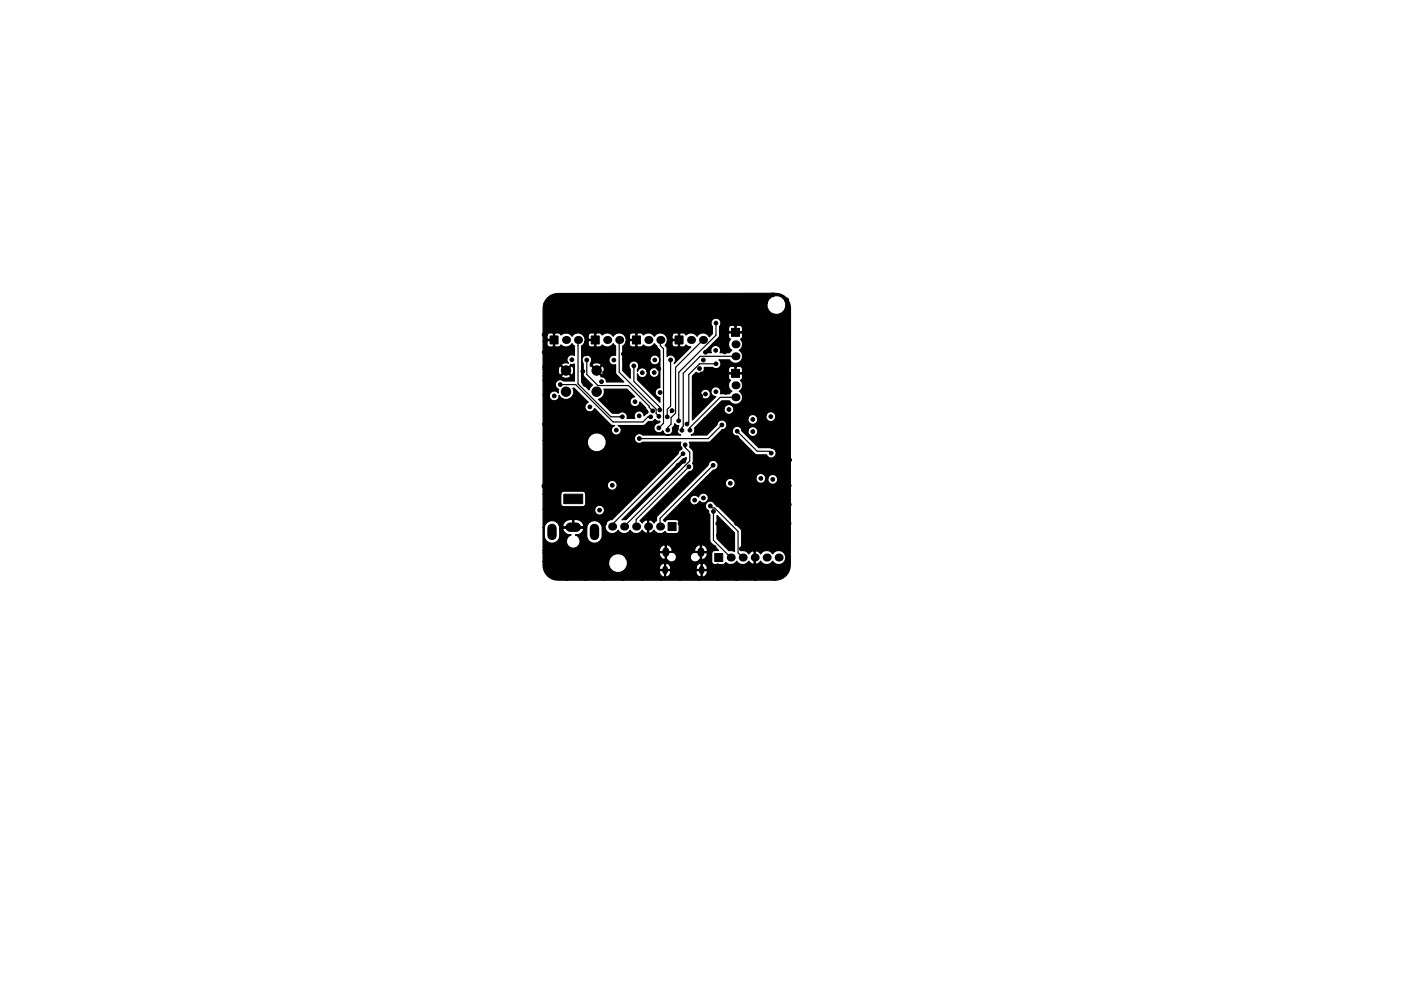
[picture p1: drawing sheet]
<svg xmlns="http://www.w3.org/2000/svg" width="297mm" height="210mm" viewBox="0 0 297 210" stroke-linecap="round" stroke-linejoin="round" font-family="sans-serif">
<g fill="#000" stroke="#000" stroke-width=".21">
<path d="M116.6 71.3h1.7v1.7h-1.7zM125.4 71.3h1.7v1.7h-1.7zM134.1 71.3h1.7v1.7h-1.7zM143.1 71.3h1.7v1.7h-1.7zM155.1 69.7h1.7v1.7h-1.7zM155.1 78.4h1.7v1.7h-1.7zM119.5 104.9h4v2h-4zM141.6 110.9h1.7v1.7h-1.7zM151.5 117.4h1.7v1.7h-1.7z"/>
<circle cx="115.4" cy="71" r=".4"/>
<circle cx="115.4" cy="74.7" r=".4"/>
<circle cx="115.5" cy="77.8" r=".4"/>
<circle cx="116.2" cy="67.1" r=".4"/>
<circle cx="116.8" cy="63.8" r=".4"/>
<circle cx="120" cy="70.3" r=".4"/>
<circle cx="120" cy="78.6" r="1"/>
<circle cx="120.2" cy="67.1" r=".4"/>
<circle cx="120.2" cy="63.1" r=".4"/>
<circle cx="121.2" cy="76.3" r=".4"/>
<circle cx="123.6" cy="78.8" r=".4"/>
<circle cx="124.2" cy="67.1" r=".4"/>
<circle cx="124.2" cy="71.1" r=".4"/>
<circle cx="124.2" cy="75.1" r=".4"/>
<circle cx="124.2" cy="63.1" r=".4"/>
<circle cx="124.4" cy="76.4" r=".4"/>
<circle cx="126.5" cy="78.6" r="1"/>
<circle cx="128.2" cy="79.1" r=".4"/>
<circle cx="128.2" cy="67.1" r=".4"/>
<circle cx="128.2" cy="63.1" r=".4"/>
<circle cx="128.7" cy="70.1" r=".4"/>
<circle cx="130.2" cy="76.4" r=".4"/>
<circle cx="132.2" cy="67.1" r=".4"/>
<circle cx="132.2" cy="63.1" r=".4"/>
<circle cx="132.2" cy="75.1" r=".4"/>
<circle cx="132.6" cy="78.2" r=".4"/>
<circle cx="132.8" cy="70.1" r=".4"/>
<circle cx="134.4" cy="77.6" r=".4"/>
<circle cx="136.2" cy="79.1" r=".4"/>
<circle cx="136.2" cy="67.1" r=".4"/>
<circle cx="136.2" cy="63.1" r=".4"/>
<circle cx="137.3" cy="70.1" r=".4"/>
<circle cx="138.7" cy="79" r=".4"/>
<circle cx="138.8" cy="76.4" r=".4"/>
<circle cx="139.1" cy="74.8" r=".4"/>
<circle cx="139.7" cy="78.2" r=".4"/>
<circle cx="140.2" cy="67.1" r=".4"/>
<circle cx="140.2" cy="63.1" r=".4"/>
<circle cx="141.1" cy="70.1" r=".4"/>
<circle cx="141.8" cy="74.7" r=".4"/>
<circle cx="142.2" cy="76.4" r=".4"/>
<circle cx="144.2" cy="67.1" r=".4"/>
<circle cx="144.2" cy="63.1" r=".4"/>
<circle cx="145.1" cy="70.1" r=".4"/>
<circle cx="148.2" cy="67.1" r=".4"/>
<circle cx="148.2" cy="63.1" r=".4"/>
<circle cx="148.3" cy="78.2" r=".4"/>
<circle cx="148.7" cy="79.3" r=".4"/>
<circle cx="149.1" cy="76.4" r=".4"/>
<circle cx="149.6" cy="70.1" r=".4"/>
<circle cx="149.6" cy="74.7" r=".4"/>
<circle cx="151.7" cy="74.3" r=".4"/>
<circle cx="151.8" cy="68.5" r=".4"/>
<circle cx="151.8" cy="77.2" r=".4"/>
<circle cx="152.2" cy="67.1" r=".4"/>
<circle cx="152.2" cy="63.1" r=".4"/>
<circle cx="153.6" cy="74.7" r=".4"/>
<circle cx="156.2" cy="67.1" r=".4"/>
<circle cx="156.2" cy="63.1" r=".4"/>
<circle cx="160.2" cy="79.1" r=".4"/>
<circle cx="160.2" cy="67.1" r=".4"/>
<circle cx="160.2" cy="75.1" r=".4"/>
<circle cx="160.2" cy="63.1" r=".4"/>
<circle cx="160.2" cy="71.1" r=".4"/>
<circle cx="163.8" cy="62.6" r=".4"/>
<circle cx="164.2" cy="79.1" r=".4"/>
<circle cx="164.2" cy="67.1" r=".4"/>
<circle cx="164.2" cy="71.1" r=".4"/>
<circle cx="164.2" cy="75.1" r=".4"/>
<circle cx="166.8" cy="63.6" r=".4"/>
<circle cx="167.1" cy="71.1" r=".4"/>
<circle cx="167.1" cy="67.1" r=".4"/>
<circle cx="167.1" cy="79.1" r=".4"/>
<circle cx="167.1" cy="75.1" r=".4"/>
<circle cx="115.4" cy="90" r=".4"/>
<circle cx="115.5" cy="80.7" r=".4"/>
<circle cx="116.4" cy="96.7" r=".4"/>
<circle cx="117.4" cy="82.4" r=".4"/>
<circle cx="117.5" cy="84" r=".4"/>
<circle cx="118.8" cy="81.6" r=".4"/>
<circle cx="120" cy="83.1" r="1"/>
<circle cx="121.4" cy="97.4" r=".4"/>
<circle cx="122.6" cy="87.8" r=".4"/>
<circle cx="124" cy="81.5" r=".4"/>
<circle cx="124.2" cy="91.1" r=".4"/>
<circle cx="125.1" cy="86.3" r=".4"/>
<circle cx="126" cy="90.1" r=".4"/>
<circle cx="126.1" cy="87.8" r=".4"/>
<circle cx="126.5" cy="83.1" r="1"/>
<circle cx="127.5" cy="97" r=".4"/>
<circle cx="127.5" cy="81" r=".4"/>
<circle cx="128.7" cy="95.1" r=".4"/>
<circle cx="129.9" cy="87.2" r=".4"/>
<circle cx="130.7" cy="91.3" r=".4"/>
<circle cx="130.7" cy="93.4" r=".4"/>
<circle cx="131.2" cy="84.5" r=".4"/>
<circle cx="131.6" cy="95" r=".4"/>
<circle cx="131.9" cy="88.4" r=".4"/>
<circle cx="134.6" cy="85.2" r=".4"/>
<circle cx="135.5" cy="88.2" r=".4"/>
<circle cx="135.6" cy="93" r=".4"/>
<circle cx="136.2" cy="95.1" r=".4"/>
<circle cx="136.9" cy="97.7" r=".4"/>
<circle cx="138" cy="88.4" r=".4"/>
<circle cx="138.4" cy="87.2" r=".4"/>
<circle cx="139.3" cy="94.6" r=".4"/>
<circle cx="139.7" cy="90.8" r=".4"/>
<circle cx="139.7" cy="88.3" r=".4"/>
<circle cx="139.9" cy="87" r=".4"/>
<circle cx="139.9" cy="83.3" r=".4"/>
<circle cx="141.5" cy="88.4" r=".4"/>
<circle cx="141.6" cy="91.2" r=".4"/>
<circle cx="142.5" cy="87.1" r=".4"/>
<circle cx="143.4" cy="91" r=".4"/>
<circle cx="143.8" cy="98.7" r=".4"/>
<circle cx="143.9" cy="89.3" r=".4"/>
<circle cx="144.2" cy="95.1" r=".4"/>
<circle cx="144.6" cy="91.3" r=".4"/>
<circle cx="144.8" cy="96.3" r=".4"/>
<circle cx="145" cy="97.9" r=".4"/>
<circle cx="145.3" cy="94.4" r=".4"/>
<circle cx="145.6" cy="90" r=".4"/>
<circle cx="146.1" cy="99" r=".4"/>
<circle cx="146.3" cy="91.3" r=".4"/>
<circle cx="147.3" cy="95.3" r=".4"/>
<circle cx="147.7" cy="87.2" r=".4"/>
<circle cx="148.5" cy="84" r=".4"/>
<circle cx="149.6" cy="83.6" r=".4"/>
<circle cx="151.2" cy="98.7" r=".4"/>
<circle cx="151.4" cy="93.6" r=".4"/>
<circle cx="151.8" cy="83.1" r=".4"/>
<circle cx="153.1" cy="90.2" r=".4"/>
<circle cx="153.4" cy="99" r=".4"/>
<circle cx="153.5" cy="92.5" r=".4"/>
<circle cx="153.9" cy="83.2" r=".4"/>
<circle cx="154.6" cy="86.9" r=".4"/>
<circle cx="156.2" cy="95.1" r=".4"/>
<circle cx="156.2" cy="87.1" r=".4"/>
<circle cx="156.3" cy="92.9" r=".4"/>
<circle cx="156.3" cy="99" r=".4"/>
<circle cx="156.3" cy="91.5" r=".4"/>
<circle cx="159.6" cy="89" r=".4"/>
<circle cx="159.6" cy="91.6" r=".4"/>
<circle cx="160.2" cy="87.1" r=".4"/>
<circle cx="160.2" cy="83.1" r=".4"/>
<circle cx="161.2" cy="91.1" r=".4"/>
<circle cx="161.2" cy="94.3" r=".4"/>
<circle cx="162.5" cy="86.9" r=".4"/>
<circle cx="163.1" cy="94.4" r=".4"/>
<circle cx="163.1" cy="91.1" r=".4"/>
<circle cx="163.4" cy="88.4" r=".4"/>
<circle cx="163.5" cy="96.1" r=".4"/>
<circle cx="164.2" cy="99.1" r=".4"/>
<circle cx="164.2" cy="83.1" r=".4"/>
<circle cx="167.1" cy="87.1" r=".4"/>
<circle cx="167.1" cy="83.1" r=".4"/>
<circle cx="167.4" cy="97.6" r=".4"/>
<circle cx="115.3" cy="103.1" r=".4"/>
<circle cx="116.1" cy="116.9" r=".4"/>
<circle cx="116.1" cy="120" r=".4"/>
<circle cx="116.2" cy="107.1" r=".4"/>
<circle cx="116.2" cy="109.9" r=".4"/>
<circle cx="118.8" cy="115.2" r=".4"/>
<circle cx="119.9" cy="109.7" r=".4"/>
<circle cx="120.1" cy="119" r=".4"/>
<circle cx="124.1" cy="109.8" r=".4"/>
<circle cx="124.2" cy="119.1" r=".4"/>
<circle cx="124.2" cy="115.1" r=".4"/>
<circle cx="125.4" cy="106.5" r=".4"/>
<circle cx="127.1" cy="108.2" r=".4"/>
<circle cx="128.2" cy="103.1" r=".4"/>
<circle cx="128.2" cy="119.1" r=".4"/>
<circle cx="128.2" cy="111.1" r=".4"/>
<circle cx="128.2" cy="115.1" r=".4"/>
<circle cx="129.8" cy="103" r=".4"/>
<circle cx="132.2" cy="103.1" r=".4"/>
<circle cx="132.2" cy="115.1" r=".4"/>
<circle cx="133" cy="118.3" r=".4"/>
<circle cx="136.2" cy="103.1" r=".4"/>
<circle cx="136.2" cy="119.1" r=".4"/>
<circle cx="136.2" cy="115.1" r=".4"/>
<circle cx="142.7" cy="109.1" r=".4"/>
<circle cx="144.2" cy="103.1" r=".4"/>
<circle cx="144.2" cy="119.1" r=".4"/>
<circle cx="144.2" cy="111.1" r=".4"/>
<circle cx="146.6" cy="113.6" r=".4"/>
<circle cx="146.8" cy="109.1" r=".4"/>
<circle cx="147.3" cy="106.1" r=".4"/>
<circle cx="148.2" cy="107.1" r=".4"/>
<circle cx="149.1" cy="105.7" r=".4"/>
<circle cx="149.7" cy="113.5" r=".4"/>
<circle cx="149.8" cy="111" r=".4"/>
<circle cx="150.6" cy="107.3" r=".4"/>
<circle cx="151.3" cy="108.5" r=".4"/>
<circle cx="151.4" cy="116.1" r=".4"/>
<circle cx="152.2" cy="107.1" r=".4"/>
<circle cx="152.2" cy="111.1" r=".4"/>
<circle cx="152.3" cy="113.6" r=".4"/>
<circle cx="153.5" cy="101.6" r=".4"/>
<circle cx="154.7" cy="116.4" r=".4"/>
<circle cx="154.8" cy="102.5" r=".4"/>
<circle cx="154.9" cy="108.4" r=".4"/>
<circle cx="155.2" cy="113.5" r=".4"/>
<circle cx="156.2" cy="107.1" r=".4"/>
<circle cx="156.2" cy="111.1" r=".4"/>
<circle cx="157.2" cy="116.4" r=".4"/>
<circle cx="157.3" cy="104.7" r=".4"/>
<circle cx="158.7" cy="108.5" r=".4"/>
<circle cx="160.5" cy="100.2" r=".4"/>
<circle cx="161.3" cy="101.5" r=".4"/>
<circle cx="163.8" cy="101.7" r=".4"/>
<circle cx="164.2" cy="111.1" r=".4"/>
<circle cx="167.1" cy="119.1" r=".4"/>
<circle cx="167.1" cy="115.1" r=".4"/>
<circle cx="167.3" cy="111" r=".4"/>
<circle cx="167.3" cy="103" r=".4"/>
<circle cx="167.3" cy="107" r=".4"/>
<circle cx="116.8" cy="122.1" r=".4"/>
<circle cx="120.2" cy="122.7" r=".4"/>
<circle cx="124.2" cy="122.7" r=".4"/>
<circle cx="128.2" cy="122.7" r=".4"/>
<circle cx="132.2" cy="122.7" r=".4"/>
<circle cx="136.2" cy="122.7" r=".4"/>
<circle cx="140.2" cy="122.7" r=".4"/>
<circle cx="144.2" cy="122.7" r=".4"/>
<circle cx="148.2" cy="122.7" r=".4"/>
<circle cx="152.2" cy="122.7" r=".4"/>
<circle cx="152.2" cy="120" r=".4"/>
<circle cx="156.2" cy="122.7" r=".4"/>
<circle cx="156.2" cy="120" r=".4"/>
<circle cx="160.2" cy="122.7" r=".4"/>
<circle cx="160.2" cy="120" r=".4"/>
<circle cx="164.2" cy="122.7" r=".4"/>
<circle cx="164.2" cy="120" r=".4"/>
<circle cx="166.2" cy="121.5" r=".4"/>
</g>
<path d="M117 112.1v1.5M120.9 111.9h1.3M126 112.1v1.5" fill="none" stroke="#000" stroke-width="2"/>
<g fill="#000">
<circle cx="120" cy="72.1" r=".85"/>
<circle cx="122.5" cy="72.1" r=".85"/>
<circle cx="128.7" cy="72.1" r=".85"/>
<circle cx="131.3" cy="72.1" r=".85"/>
<circle cx="137.5" cy="72.1" r=".85"/>
<circle cx="140" cy="72.1" r=".85"/>
<circle cx="146.5" cy="72.1" r=".85"/>
<circle cx="149.1" cy="72.1" r=".85"/>
<circle cx="155.9" cy="75.6" r=".85"/>
<circle cx="155.9" cy="73.1" r=".85"/>
<circle cx="155.9" cy="81.8" r=".85"/>
<circle cx="155.9" cy="84.3" r=".85"/>
<circle cx="129.8" cy="111.7" r=".85"/>
<circle cx="132.3" cy="111.7" r=".85"/>
<circle cx="134.9" cy="111.7" r=".85"/>
<circle cx="137.4" cy="111.7" r=".85"/>
<circle cx="139.9" cy="111.7" r=".85"/>
<circle cx="154.9" cy="118.3" r=".85"/>
<circle cx="157.5" cy="118.3" r=".85"/>
<circle cx="160" cy="118.3" r=".85"/>
<circle cx="162.6" cy="118.3" r=".85"/>
<circle cx="165.1" cy="118.3" r=".85"/>
</g>
<path d="M141 120.6v.7M148.8 120.6v.7" fill="none" stroke="#000" stroke-width="1.2"/>
<path d="M141.2 116.9v.5M148.6 116.9v.5" fill="none" stroke="#000" stroke-width="1.4"/>
<g fill="none" stroke="#000" stroke-width=".25">
<path d="M122.5 72.1v9.4l7 6.9h2.4M124.4 76.4v3l2.4 2.4h6.5l4.3 4.4v.2l.8 .8M131.3 72.1v6.9l7.8 7.8v1l.6 .5M134.4 77.6h.1M134.4 77.6v3.3l5.5 5.5v.6M140 72.1v1.2l.7 .7v15.8l-1 1M142.2 76.4v9.8l-.7 .7v1.5M148.3 77.2l-2.3 2.3v10.1l-.4 .4M148.3 77.2h.1M148.3 77.2h3.5M149.1 72.1l-5.9 5.9v9.7l-.9 .9v1.4l-.7 .7v.5M151.8 68.5v2.6l-7.9 7.9v10.3"/>
<path d="M151.8 77.2h.1M155.9 75.6h-7.4l-3.6 3.6v11.2l-.3 .3v.6M118.8 81.6h3.3l7.9 7.9h6.3l1.1-1.1h.6M126.3 83.3h.1M143.9 88h.1M144.8 96.3l-15 15v.4M145.3 94.4v.5l.9 1v1.9l-13.9 13.9M146.1 99l-11.2 11.2v1.5M151.2 98.7l-11.3 11.3v1.7M153.1 90.2l-2.9 2.9-14.7-.1M155.9 84.3h-3.2l-6.4 6.4v.6M156.3 91.5l4.2 4.2h2.6l.4 .4"/>
<path d="M150.6 107.3l.4 .5h.5l5 4.9v4.6l1 1M151.3 108.5v6.1l3.6 3.7"/>
</g>
<path d="M116.1 63.1a3.2 3.2 0 0 1 2.2-.8h46.8a3.2 3.2 0 0 1 2.5 3.1l-.1 55.2a3.2 3.2 0 0 1-3.1 2.5l-46.7-.1a3.3 3.3 0 0 1-2.6-3.9h13.9v.8a2 2 0 0 0 3.2 1.2h7.6v.3a.89 .89 0 0 0 1.1 .9v-1.2h.2v1.2l.2 .1a1.21 1.21 0 0 0 .9-1.3h5.4v.3a.89 .89 0 0 0 1 .9v-1.2h.3v1.2l.2 .1a1.21 1.21 0 0 0 .9-1.3h-17.8l.6-.6h7v.3h1.1v-1.2h.2v1.2h1.1v-.3h5.4v.3h1v-1.2h.3v1.2h1.1v-.3a.9 .9 0 0 0-.4-.9 .9 .9 0 0 0-1 0l-.2-.1-.4 .2-.4 .8h-5.4a.9 .9 0 0 0-.4-.9 .9 .9 0 0 0-.9 0l-.2-.1-.5 .2-.4 .8h-7a2.02 2.02 0 0 0-1.1-2.9 2.02 2.02 0 0 0-2.7 1.5h-13.9v-1.8h24.7v.3a1.04 1.04 0 0 0 1.2 1v-1.3h.3v1.3l.2 .1a1.05 1.05 0 0 0 1.2 .5 1.05 1.05 0 0 0 .7-1h2.9l.1 .4a1.05 1.05 0 0 0 1.9 .1l.2-.1v-1.3h.2v1.3l.3 .1a1.37 1.37 0 0 0 1-1.4l-2.2-.1a1.06 1.06 0 0 0-1.5 1h-2.9v-.4a1.06 1.06 0 0 0-1.5-.5h-26.8v-.6h24.7v.3h1.2v-1.3h.3v1.3h1.2v-.3h4.8v.3h1.2v-1.3h.2v1.3h1.3a1.36 1.36 0 0 0-1-1.4l-.3 .1-.5-.1-.5 .2-.4 .9h-4.8a1.03 1.03 0 0 0-1.5-1l-.2-.1-.5 .2-.5 .9h-24.7v-4.8h.3l.1 2.3a1.65 1.65 0 0 0 1.8 1.1 1.65 1.65 0 0 0 1.4-1.5v-1.6h.6a1.64 1.64 0 0 0 1.8 1.3 1.45 1.45 0 0 0-.7 2.2 1.45 1.45 0 0 0 2.3 0 1.45 1.45 0 0 0-.7-2.2 1.65 1.65 0 0 0 1.8-1.3l-.1-.2h-4.3l-.1 .2h-.6v-.3h5.7l.1 2.3a1.65 1.65 0 0 0 1.8 1.1 1.65 1.65 0 0 0 1.4-1.5l-.1-2.3a1.65 1.65 0 0 0-1.8-1 1.65 1.65 0 0 0-1.4 1.4h-5.7l-.1-.4h.7l.1 .2h2v-1.5h.3v1.5h2l.1-.2a1.88 1.88 0 0 0-2.4-1.3 1.76 1.76 0 0 0-2.1 1.3h-.7a1.65 1.65 0 0 0-1.8-1 1.65 1.65 0 0 0-1.4 1.4h-.3v-3.9h11v.4a1.06 1.06 0 0 0 1.6 .7 1.06 1.06 0 0 0 0-1.7 1.06 1.06 0 0 0-1.6 .6h-11v-3.1h3.8v2a.65 .65 0 0 0 .6 .6h4.3l.4-.6v-2a.65 .65 0 0 0-.7-.7h-4l-.4 .2-.2 .5h-3.8v-2.1h13.7a1.06 1.06 0 0 0 1.2 1.2 1.06 1.06 0 0 0 .7-1.6 1.06 1.06 0 0 0-1.8 0l-.1 .4h-13.7v-9.3h9.4a2.02 2.02 0 0 0 2.4 2.3 2.02 2.02 0 0 0 1.3-3.1 2.02 2.02 0 0 0-3.4 0l-.3 .8h-9.4v-9.7h1.4a1.05 1.05 0 0 0 1 1.3 1.05 1.05 0 0 0 1-1.2 1.64 1.64 0 0 0 2.3 .7 1.64 1.64 0 0 0 .7-2.2h.2l3 3a1.04 1.04 0 0 0-.4 1.7 1.04 1.04 0 0 0 1.7-.4l3.4 3.4 .9 .2-.2 .1a1.05 1.05 0 0 0-.2 1.6 1.05 1.05 0 0 0 1.6-.2 1.05 1.05 0 0 0-.5-1.5h5.3l.6-.2 .6-.7 .3 .1a1.02 1.02 0 0 0 1.1-.5 1.02 1.02 0 0 0 1 .4 .77 .77 0 0 1-.8 .5 1.05 1.05 0 0 0-.2 1.6 1.05 1.05 0 0 0 1.7-.1 1.04 1.04 0 0 0 1.3 .9 1.04 1.04 0 0 0 .6-1.5l.5-.5v-.4l.3 .3 .6 .1a1.17 1.17 0 0 0 .4 2h-8a1.04 1.04 0 0 0-1.5 0 1.04 1.04 0 0 0 0 1.5 1.04 1.04 0 0 0 1.4 0h8.2l-.2 .8 .4 .7-.7 .4-.1 .5-14 14a1.5 1.5 0 0 0-1.3 2.3 1.5 1.5 0 0 0 2.6 0 1.48 1.48 0 0 0 2.5 0 1.48 1.48 0 0 0 2.6 0l.4 .5 .5 .2 .2-.2v-2.6h.2v2.6l.3 .2 .4-.2 .5-.5 .2 .3a1.56 1.56 0 0 0 2.1 0l.2 .2 .4 .2h2l.4-.6v-1.7a.65 .65 0 0 0-.7-.7h-1.7l-.4 .2-.2 .3-.3-.3v-.1l4.4-4.4h1.2a1.05 1.05 0 0 0 1.2 1.2h2.1l.1 .8 .5 .4v.4l.3 .5v5.7l1.9 1.9h-.9a.65 .65 0 0 0-.6 .6v1.7l.4 .6 1.9 .1 .5-.2 .1-.3a1.51 1.51 0 0 0 2.4-.2 1.48 1.48 0 0 0 2.6-.1l.4 .6 .5 .1 .2-.1v-2.6h.2v2.6l.3 .1 .4-.1 .5-.6 .2 .4a1.51 1.51 0 0 0 2.3-.3 1.5 1.5 0 0 0 2.3 .3 1.5 1.5 0 0 0 0-2.3 1.5 1.5 0 0 0-2.3 .4 1.48 1.48 0 0 0-2.5 0l-.5-.5-.4-.2-.3 .2-.4-.2-.5 .2-.4 .5-.3-.3a1.52 1.52 0 0 0-1.3-.4v-4.4l-5.1-5.2-.5-.2a1.05 1.05 0 0 0-1.1-.7 1.05 1.05 0 0 0-.9 .8h-2.1l.7-.4 .1-.4 .3 .2a1.05 1.05 0 0 0 1.5-.4 1.05 1.05 0 0 0-.6-1.4 1.05 1.05 0 0 0-1.4 .8 1.04 1.04 0 0 0-1.1-.4 1.04 1.04 0 0 0-.7 .8h-1.2l3.6-3.6h5.1v.4a1.06 1.06 0 0 0 1.6 .7 1.06 1.06 0 0 0 0-1.7 1.06 1.06 0 0 0-1.6 .6h-5.1l1-1h10.6v.4a1.04 1.04 0 0 0 1.1 .9 1.04 1.04 0 0 0 .9-1.1h.5v.4a1.06 1.06 0 0 0 1.6 .7 1.06 1.06 0 0 0 0-1.8 1.06 1.06 0 0 0-1.6 .7h-.5v-.2a1.06 1.06 0 0 0-1-.9 1.06 1.06 0 0 0-1 .9h-10.6l1.5-1.6a1.04 1.04 0 0 0 1.1-1 1.04 1.04 0 0 0-1.1-1 1.04 1.04 0 0 0-1 1l-10.8 10.7-.2 .3v.7l-.5 .6-.5-.6-.4-.1-.3 .1-.4-.1-.5 .1-.4 .6-.5-.5 10.4-10.4h.2a1.11 1.11 0 0 0 .6-1.8l.1-.5v-1.9l-.2-.5-.6-.6 .1-.6-.2-.4h4.4l2.5-2.5h2.3a1.03 1.03 0 0 0 1 1.2l3.9 4h2.3l.1 .2a1.07 1.07 0 0 0 1.9-.2 1.07 1.07 0 0 0-1.1-1.5h-2.5l-3.6-3.6h1.3v.4a1.06 1.06 0 0 0 1.6 .6 1.06 1.06 0 0 0 0-1.7 1.06 1.06 0 0 0-1.6 .7l-1.3-.1a1.06 1.06 0 0 0-1-.9 1.06 1.06 0 0 0-1 .9h-2.3l.1-.1a1.04 1.04 0 0 0 1-1.1 1.04 1.04 0 0 0-1-1 1.04 1.04 0 0 0-1.1 1l-2.2 2.2h-3.3l.4-.1a1.01 1.01 0 0 0 .3-1.4l2.1-2h9.3a1.05 1.05 0 0 0 1.4 1.2 1.05 1.05 0 0 0 .3-1.8h2.1v.4a1.06 1.06 0 0 0 1.6 .7 1.06 1.06 0 0 0 0-1.8 1.06 1.06 0 0 0-1.6 .7l-2.2-.1a1.06 1.06 0 0 0-1.6 .7h-9.3l2.1-2.1h2.1v.4a1.06 1.06 0 0 0 1.6 .7 1.06 1.06 0 0 0 0-1.8 1.06 1.06 0 0 0-1.6 .7h-2.1l1.6-1.6h1.7l.2 .3a1.5 1.5 0 0 0 2.2-.2 1.5 1.5 0 0 0-.4-2.2 1.47 1.47 0 0 0 .3-2.3l.4-.5v-.7l-.1-.2h-2.7l-.1 .2v.7l.4 .5a1.48 1.48 0 0 0 .3 2.3l-.5 .5h-2a1.04 1.04 0 0 0-.6-1.4 1.04 1.04 0 0 0-1.4 .9 1.04 1.04 0 0 0 1.1 1.1l-5 5v-5.7h1.7v.4a1.06 1.06 0 0 0 1.7 .7 1.06 1.06 0 0 0 0-1.8 1.06 1.06 0 0 0-1.7 .7h-1.7v-3.6l.8-.8 .1 .1a1.04 1.04 0 0 0 1.6-.9h5.2v.7l.1 .2h1.2v-1.2h.3v1.2h1.2l.1-.2-.1-.9-.4-.3h-.7l-.1 .2-1.1-.2-.5 .5h-5.2v-.3h1.8l.1 .2a1.05 1.05 0 0 0 1.5-.3 1.05 1.05 0 0 0-.3-1.4h2.3l.2 .3a1.5 1.5 0 0 0 2.2-.2 1.5 1.5 0 0 0-.4-2.2 1.47 1.47 0 0 0 .3-2.3l.4-.5v-.7l-.1-.2h-2.7l-.1 .2v.7l.4 .5a1.48 1.48 0 0 0 .3 2.3l-.5 .5h-2l.1-.3a1.05 1.05 0 0 0-1.2-1.2 1.05 1.05 0 0 0-.8 1.5h-1.6l3.3-3.4 .1-1.9h1.9v.7l.1 .2h1.2v-1.2h.3v1.2h1.2l.1-.2-.1-.9-.4-.3h-.7l-.1 .2-1.1-.2-.5 .5h-1.9l.1-.4a1.05 1.05 0 0 0-.2-1.4 1.05 1.05 0 0 0-1.5 .1 1.05 1.05 0 0 0 0 1.5v1.5l-.6 .7a1.49 1.49 0 0 0-2.6-.1 1.51 1.51 0 0 0-2.4-.3l-.5-.5h-.6l-.2 .2v2.7l.2 .1h.6l.5-.4 .5 .3 .6 .1-3.6 3.6a1.07 1.07 0 0 0 .1-1.6 1.07 1.07 0 0 0-1.6 0v-1.6l-.4-.8 .5-.8h1l.1 .9 .4 .3h.7l.1-.1v-1.2l-2.3 .1-.1-.9-.3-.3h1.4v.6l.1 .2h1.2v-1.2l-.1-.2h-.7l-.5 .6-1.4-.1a1.51 1.51 0 0 0-2.4 .3 1.51 1.51 0 0 0-2.3-.3l-.5-.5h-.7l-.1 .2v2.7l.1 .1h.7l.5-.4a1.51 1.51 0 0 0 2.3-.3l1.2 1.4v7.9h-.2a1.04 1.04 0 0 0-.8 1.2 1.04 1.04 0 0 0 1 .9v1.1l-4.7-4.8v-1.3l.1 .4a1.05 1.05 0 0 0 1.3 .3 1.05 1.05 0 0 0 .6-1.2h.5v.4a1.06 1.06 0 0 0 1.6 .7 1.06 1.06 0 0 0 0-1.7 1.06 1.06 0 0 0-1.6 .6h-.5l-.1-.3a1.05 1.05 0 0 0-1.1-.5 1.05 1.05 0 0 0-.8 .9l.1-.7a1.05 1.05 0 0 0-.2-1.4 1.05 1.05 0 0 0-1.5 .1 1.05 1.05 0 0 0 0 1.4v2l-1.6-1.6v-2.5h5.8a1.06 1.06 0 0 0 1.2 1.2 1.06 1.06 0 0 0 .7-1.6 1.06 1.06 0 0 0-1.7 0l-.2 .4h-5.8v-2.8l.4-.2 .3-.8h.7v.7l.3 .4 .9 .1 .2-.1v-1.2l-2.1 .1v-.9l-.3-.3h1v.6l.2 .2h1.2v-1.2l-.2-.2-.9 .1-.3 .5-1-.1a1.51 1.51 0 0 0-2.4 .3 1.51 1.51 0 0 0-2.3-.3l-.5-.5h-.7l-.2 .2v2.7l.2 .1h.7l.5-.4a1.51 1.51 0 0 0 2.3-.3l.5 .5v2h-.1a1.05 1.05 0 0 0-1.3 1.1 1.05 1.05 0 0 0 1.4 .9l.1 1.9 1.7 1.7h-3.7a1.01 1.01 0 0 0-1.2-1.1l.1-.1-1.2-1.2h.4l1 1 .2-.1a1.26 1.26 0 0 0-.2-1.9l-1 1h-.4l-1-1-.1 .1v-.2h.3l1 .9 1-.9a1.17 1.17 0 0 0-2 0h-.3v-.4a1.04 1.04 0 0 0-.1-1.5 1.04 1.04 0 0 0-1.4 0 1.04 1.04 0 0 0-.1 1.5l.1 2.6 1.9 2-.5 .5-.2 .5-1.6-1.6v-7.7l.3-.2 .4-.8h.7l.1 .9 .4 .3h.7l.2-.1v-1.2l-2.1 .1-.1-.9-.2-.3h1v.6l.2 .2h1.2v-1.2l-.2-.2h-.7l-.5 .6h-1a1.49 1.49 0 0 0-2.4 .2 1.51 1.51 0 0 0-2.4-.3l-.5-.5h-.6l-.2 .2v2.7l.2 .1h.6l.5-.4a1.51 1.51 0 0 0 2.4-.3l.5 .5v2l-.3-.1a1.04 1.04 0 0 0-1.2 .5 1.04 1.04 0 0 0 .2 1.3 1.13 1.13 0 0 0-1.5 .4l1 .9 1-.9-.1-.2 .9-.1v3.6h-2.3a1.04 1.04 0 0 0-1.6 .3 1.04 1.04 0 0 0 .5 1.5v.8a1.05 1.05 0 0 0-1.1-.4 1.05 1.05 0 0 0-.8 .8h-1.4v-4h3.9l.1 .2a1.26 1.26 0 0 0 1.9-.2l-1-1-1 1h-3.9v-1.5h3.3v.7l.2 .5 .2 .1 1-1h.4l1 1 .2-.1a1.26 1.26 0 0 0-.2-1.9l-1 1h-.4l-1-1-.2 .1-.2 .6h-3.3v-5.9h.9v.7l.3 .4 .9 .1 .1-.1v-1.2l-2.2 .1v-1.2h.9v.6l.1 .2h1.2v-1.2l-.1-.2-.9 .1-.3 .5h-.9v-5.7l.3-1.2h47.2a2.02 2.02 0 0 0 2.4 2.4 2.02 2.02 0 0 0 1.3-3.1 2.02 2.02 0 0 0-3.4 0l-.3 .7h-47.2zM128 82.6h4.9l1.7 1.6a1.04 1.04 0 0 0-1 1.1 1.04 1.04 0 0 0 1 1 1.04 1.04 0 0 0 1.1-1l1.2 1.2 .5 .7v.3l-.9 .7a1.04 1.04 0 0 0-1.3-1 1.04 1.04 0 0 0-.6 1.6h-1.7a1.03 1.03 0 0 0-.4-1.3 1.03 1.03 0 0 0-1.3 .2h-1.4l-2.9-3a1.61 1.61 0 0 0 1.1-2.1zM142.2 87.2l.3-.3v.4l-.3 .3zM131.9 110.3l13-13 .6-.2v.4l-12.8 12.8zM152 109.3l3.7 3.7v4l-.6-.2h-.5l-2.6-2.5z" fill="#000" stroke="#000" stroke-width=".25"/>
</svg>
